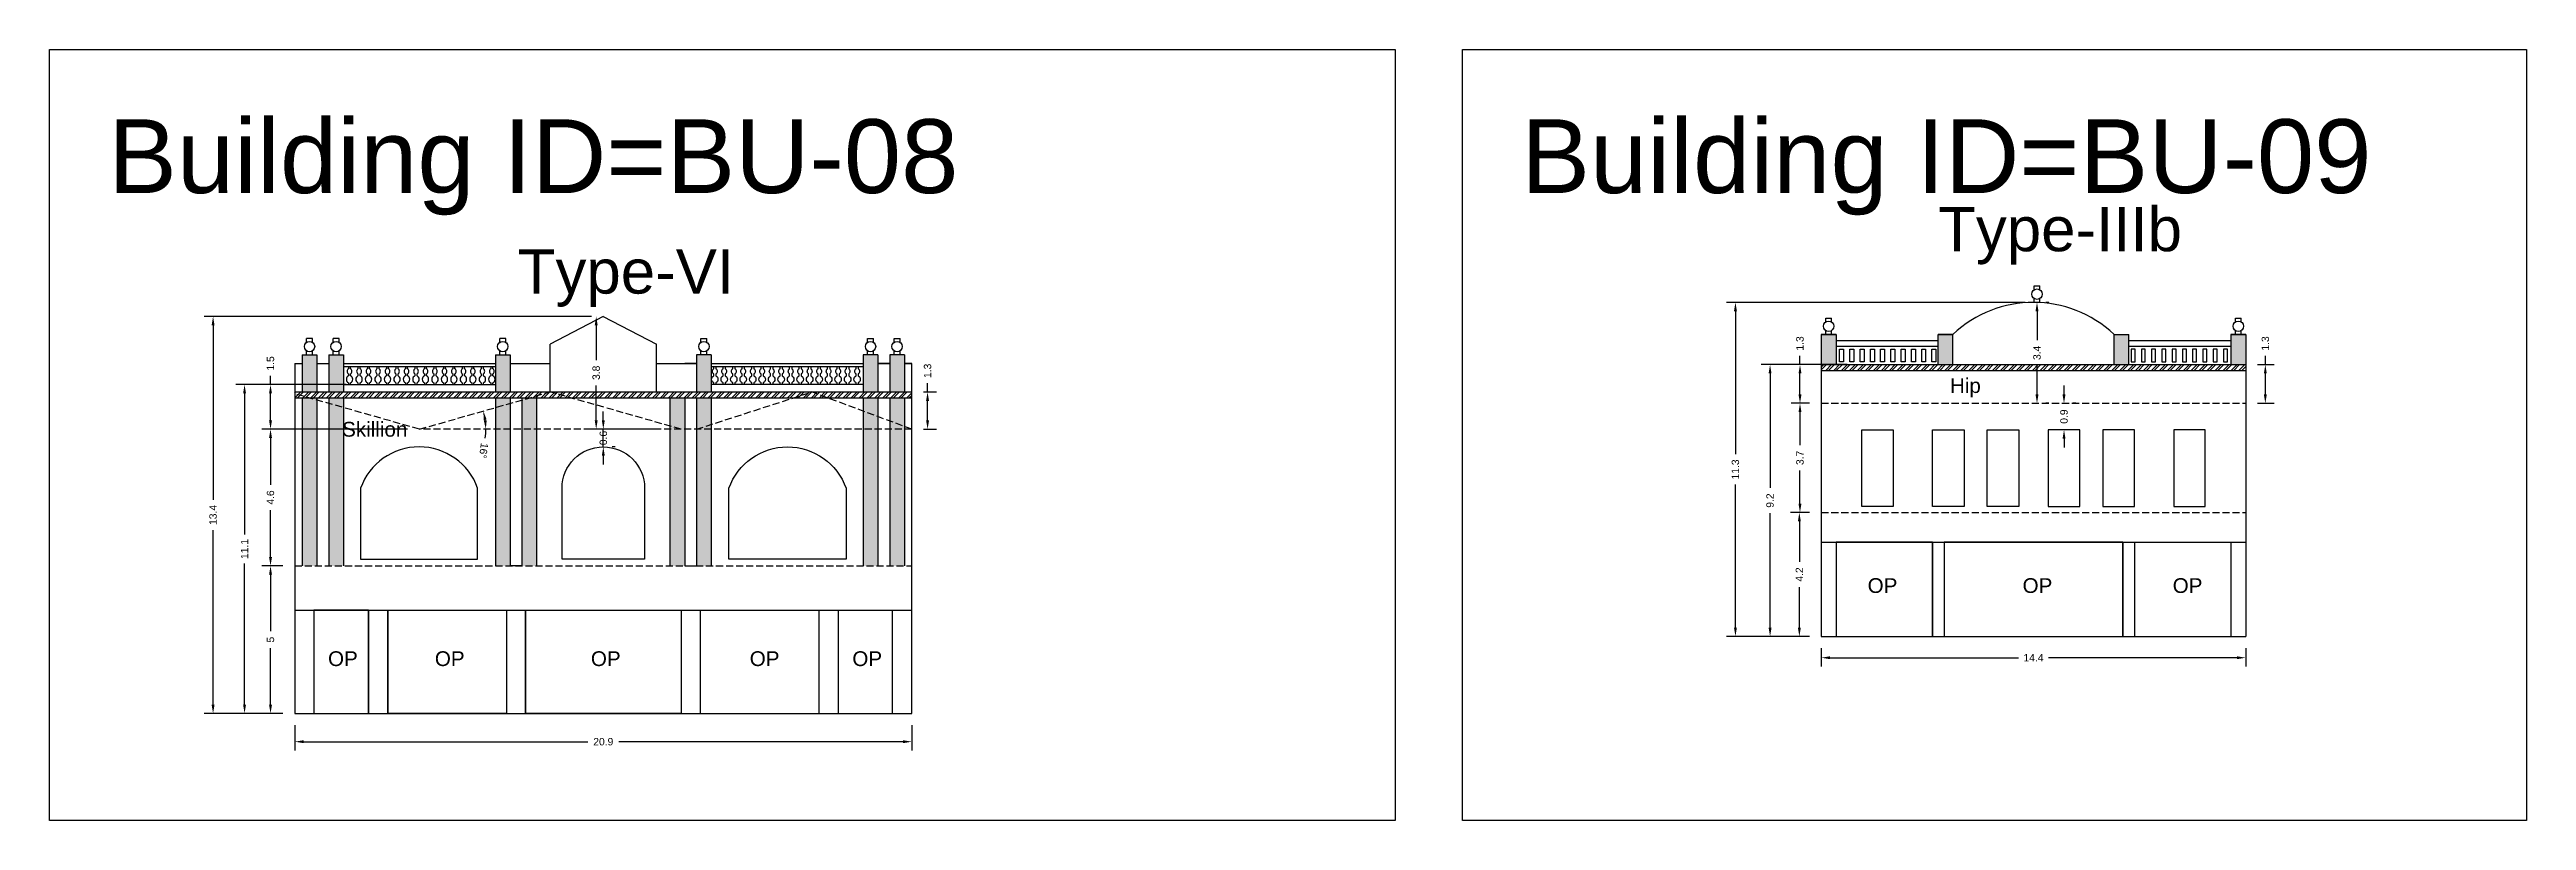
# Model space of a CAD drawing. Header units: metres. Extents: x 3416649 to 3417093, y -6712874 to -6712690.
# Drawn here: x 3416919.4 to 3417003.4, y -6712716.2 to -6712690.1 of the extents above; entities that cross this region are included whole.
import ezdxf

# ---------------------------------------------------------------- set-up
doc = ezdxf.new("R2010")
doc.units = ezdxf.units.M
doc.linetypes.add('ACAD_ISO02W100', pattern=[15, 12, -3])
doc.layers.add('Dotted', color=7, linetype='ACAD_ISO02W100', plot=False)
doc.styles.get("Standard").update_dxf_attribs({"font": 'arial.ttf'})
doc.dimstyles.new('ISO-25', dxfattribs={"dimtxt": 0.25, "dimasz": 0.3, "dimexe": 0.3, "dimexo": 0.4, "dimgap": 0.2, "dimtad": 0, "dimdec": 1, "dimdsep": 46, "dimtxsty": 'Standard', "dimcen": 2.5, "dimadec": 0, "dimazin": 0, "dimtfac": 1, "dimtdec": 1, "dimtmove": 0, "dimatfit": 3, "dimfxl": 1, "dimarcsym": 0})

msp = doc.modelspace()

# ---------------------------------------------------------------- texts
at = {"attachment_point": 1}
for s, width, heights, insert, char_height in [('Building ID=BU-08', 67.86454, [0.517], (3416921.398, -6712692.443), 2.5), ('Building ID=BU-09', 67.86454, [0.517], (3416969.307, -6712692.443), 2.5), ('Type-IIIb', 9.99112, [0.517], (3416983.44, -6712695.413), 1.5), ('Type-VI', 9.99112, [0.517], (3416935.284, -6712696.848), 1.5), ('Hip', 1.17554, [0], (3416983.84, -6712701.216), 0.5), ('Skillion', 1.17554, [0], (3416929.328, -6712702.695), 0.5), ('OP', 1.17554, [0], (3416981.05, -6712707.99), 0.5), ('OP', 1.17554, [0], (3416986.303, -6712707.99), 0.5), ('OP', 1.17554, [0], (3416991.392, -6712707.99), 0.5), ('OP', 1.17554, [0], (3416928.851, -6712710.466), 0.5), ('OP', 1.17554, [0], (3416932.473, -6712710.466), 0.5), ('OP', 1.17554, [0], (3416937.763, -6712710.466), 0.5), ('OP', 1.17554, [0], (3416943.148, -6712710.466), 0.5), ('OP', 1.17554, [0], (3416946.627, -6712710.466), 0.5)]:
    msp.add_mtext_dynamic_manual_height_columns(s, width=width, gutter_width=12.5, heights=heights, dxfattribs=dict(at, insert=insert, char_height=char_height))

# ---------------------------------------------------------------- blocks, each defined once
blk = doc.blocks.new('*D62')
at = {"color": 0, "lineweight": -2, "transparency": 16777216}
for p, q in [((3416927.324, -6712707.572), (3416926.601, -6712707.572)), ((3416926.901, -6712707.872), (3416926.901, -6712709.789)), ((3416926.901, -6712712.272), (3416926.901, -6712710.355)), ((3416927.324, -6712712.572), (3416926.601, -6712712.572))]:
    blk.add_line(p, q, dxfattribs=at)
at = {"color": 0, "transparency": 16777216}
for points in [[(3416926.851, -6712707.872), (3416926.951, -6712707.872), (3416926.901, -6712707.572)], [(3416926.851, -6712712.272), (3416926.951, -6712712.272), (3416926.901, -6712712.572)]]:
    blk.add_solid(points, dxfattribs=at)
at = {"layer": 'Defpoints', "color": 0, "transparency": 16777216}
for p in [(3416926.901, -6712707.572), (3416927.724, -6712707.572), (3416927.724, -6712712.572)]:
    blk.add_point(p, dxfattribs=at)
at = {"color": 0, "transparency": 16777216, "insert": (3416926.901, -6712710.072), "char_height": 0.25, "attachment_point": 5, "rotation": 90}
blk.add_mtext('5', dxfattribs=at)
blk = doc.blocks.new('*D63')
at = {"color": 0, "lineweight": -2, "transparency": 16777216}
for p, q in [((3416931.549, -6712702.942), (3416926.601, -6712702.942)), ((3416926.901, -6712703.242), (3416926.901, -6712704.824)), ((3416926.901, -6712707.272), (3416926.901, -6712705.689)), ((3416927.324, -6712707.572), (3416926.601, -6712707.572))]:
    blk.add_line(p, q, dxfattribs=at)
at = {"color": 0, "transparency": 16777216}
for points in [[(3416926.851, -6712703.242), (3416926.951, -6712703.242), (3416926.901, -6712702.942)], [(3416926.851, -6712707.272), (3416926.951, -6712707.272), (3416926.901, -6712707.572)]]:
    blk.add_solid(points, dxfattribs=at)
at = {"layer": 'Defpoints', "color": 0, "transparency": 16777216}
for p in [(3416926.901, -6712702.942), (3416931.949, -6712702.942), (3416927.724, -6712707.572)]:
    blk.add_point(p, dxfattribs=at)
at = {"color": 0, "transparency": 16777216, "insert": (3416926.901, -6712705.257), "char_height": 0.25, "attachment_point": 5, "rotation": 90}
blk.add_mtext('4.6', dxfattribs=at)
blk = doc.blocks.new('*D64')
at = {"color": 0, "lineweight": -2, "transparency": 16777216}
for p, q in [((3416929.466, -6712701.432), (3416926.601, -6712701.432)), ((3416926.901, -6712701.432), (3416926.901, -6712701.132)), ((3416926.901, -6712702.642), (3416926.901, -6712701.732)), ((3416927.324, -6712702.942), (3416926.601, -6712702.942))]:
    blk.add_line(p, q, dxfattribs=at)
at = {"color": 0, "transparency": 16777216}
for points in [[(3416926.851, -6712701.732), (3416926.951, -6712701.732), (3416926.901, -6712701.432)], [(3416926.851, -6712702.642), (3416926.951, -6712702.642), (3416926.901, -6712702.942)]]:
    blk.add_solid(points, dxfattribs=at)
at = {"layer": 'Defpoints', "color": 0, "transparency": 16777216}
for p in [(3416926.901, -6712701.432), (3416929.866, -6712701.432), (3416927.724, -6712702.942)]:
    blk.add_point(p, dxfattribs=at)
at = {"color": 0, "transparency": 16777216, "insert": (3416926.901, -6712700.715), "char_height": 0.25, "attachment_point": 5, "rotation": 90}
blk.add_mtext('1.5', dxfattribs=at)
blk = doc.blocks.new('*D65')
at = {"color": 0, "lineweight": -2, "transparency": 16777216}
for p, q in [((3416937.784, -6712699.122), (3416937.643, -6712699.122)), ((3416937.943, -6712699.422), (3416937.943, -6712700.604)), ((3416937.943, -6712702.642), (3416937.943, -6712701.46)), ((3416939.897, -6712702.942), (3416937.643, -6712702.942))]:
    blk.add_line(p, q, dxfattribs=at)
at = {"color": 0, "transparency": 16777216}
for points in [[(3416937.893, -6712699.422), (3416937.993, -6712699.422), (3416937.943, -6712699.122)], [(3416937.893, -6712702.642), (3416937.993, -6712702.642), (3416937.943, -6712702.942)]]:
    blk.add_solid(points, dxfattribs=at)
at = {"layer": 'Defpoints', "color": 0, "transparency": 16777216}
for p in [(3416938.184, -6712699.122), (3416937.943, -6712702.942), (3416940.297, -6712702.942)]:
    blk.add_point(p, dxfattribs=at)
at = {"color": 0, "transparency": 16777216, "insert": (3416937.943, -6712701.032), "char_height": 0.25, "attachment_point": 5, "rotation": 90}
blk.add_mtext('3.8', dxfattribs=at)
blk = doc.blocks.new('*D66')
at = {"color": 0, "lineweight": -2, "transparency": 16777216}
for p, q in [((3416929.348, -6712701.432), (3416925.721, -6712701.432)), ((3416926.021, -6712701.732), (3416926.021, -6712706.513)), ((3416926.021, -6712712.272), (3416926.021, -6712707.491)), ((3416927.324, -6712712.572), (3416925.721, -6712712.572))]:
    blk.add_line(p, q, dxfattribs=at)
at = {"color": 0, "transparency": 16777216}
for points in [[(3416925.971, -6712701.732), (3416926.071, -6712701.732), (3416926.021, -6712701.432)], [(3416925.971, -6712712.272), (3416926.071, -6712712.272), (3416926.021, -6712712.572)]]:
    blk.add_solid(points, dxfattribs=at)
at = {"layer": 'Defpoints', "color": 0, "transparency": 16777216}
for p in [(3416926.021, -6712701.432), (3416929.748, -6712701.432), (3416927.724, -6712712.572)]:
    blk.add_point(p, dxfattribs=at)
at = {"color": 0, "transparency": 16777216, "insert": (3416926.021, -6712707.002), "char_height": 0.25, "attachment_point": 5, "rotation": 90}
blk.add_mtext('11.1', dxfattribs=at)
blk = doc.blocks.new('*D67')
at = {"color": 0, "lineweight": -2, "transparency": 16777216}
for p, q in [((3416937.784, -6712699.122), (3416924.654, -6712699.122)), ((3416924.954, -6712699.422), (3416924.954, -6712705.335)), ((3416924.954, -6712712.272), (3416924.954, -6712706.359)), ((3416927.324, -6712712.572), (3416924.654, -6712712.572))]:
    blk.add_line(p, q, dxfattribs=at)
at = {"color": 0, "transparency": 16777216}
for points in [[(3416924.904, -6712699.422), (3416925.004, -6712699.422), (3416924.954, -6712699.122)], [(3416924.904, -6712712.272), (3416925.004, -6712712.272), (3416924.954, -6712712.572)]]:
    blk.add_solid(points, dxfattribs=at)
at = {"layer": 'Defpoints', "color": 0, "transparency": 16777216}
for p in [(3416924.954, -6712699.122), (3416938.184, -6712699.122), (3416927.724, -6712712.572)]:
    blk.add_point(p, dxfattribs=at)
at = {"color": 0, "transparency": 16777216, "insert": (3416924.954, -6712705.847), "char_height": 0.25, "attachment_point": 5, "rotation": 90}
blk.add_mtext('13.4', dxfattribs=at)
blk = doc.blocks.new('*D68')
at = {"color": 0, "lineweight": -2, "transparency": 16777216}
for p, q in [((3416927.724, -6712712.972), (3416927.724, -6712713.829)), ((3416928.024, -6712713.529), (3416937.657, -6712713.529)), ((3416948.344, -6712713.529), (3416938.711, -6712713.529)), ((3416948.644, -6712712.972), (3416948.644, -6712713.829))]:
    blk.add_line(p, q, dxfattribs=at)
at = {"color": 0, "transparency": 16777216}
for points in [[(3416928.024, -6712713.479), (3416928.024, -6712713.579), (3416927.724, -6712713.529)], [(3416948.344, -6712713.479), (3416948.344, -6712713.579), (3416948.644, -6712713.529)]]:
    blk.add_solid(points, dxfattribs=at)
at = {"layer": 'Defpoints', "color": 0, "transparency": 16777216}
for p in [(3416927.724, -6712712.572), (3416948.644, -6712712.572), (3416948.644, -6712713.529)]:
    blk.add_point(p, dxfattribs=at)
at = {"color": 0, "transparency": 16777216, "insert": (3416938.184, -6712713.529), "char_height": 0.25, "attachment_point": 5}
blk.add_mtext('20.9', dxfattribs=at)
blk = doc.blocks.new('*D69')
at = {"color": 0, "lineweight": -2, "transparency": 16777216}
for start, end in [(7.63824, 8.22181), (352.36176, 0)]:
    blk.add_arc((3416931.949, -6712702.942), 2.252, start, end, dxfattribs=at)
at = {"color": 0, "transparency": 16777216}
for points in [[(3416934.129, -6712702.63), (3416934.227, -6712702.609), (3416934.116, -6712702.326)], [(3416934.231, -6712702.639), (3416934.132, -6712702.646), (3416934.201, -6712702.942)]]:
    blk.add_solid(points, dxfattribs=at)
at = {"layer": 'Defpoints', "color": 0, "transparency": 16777216}
for p in [(3416936.384, -6712701.682), (3416934.163, -6712702.529), (3416931.949, -6712702.942), (3416931.949, -6712702.942), (3416948.644, -6712702.942)]:
    blk.add_point(p, dxfattribs=at)
at = {"color": 0, "transparency": 16777216, "insert": (3416934.124, -6712703.671), "char_height": 0.25, "attachment_point": 5, "rotation": 262.36176}
blk.add_mtext('16°', dxfattribs=at)
blk = doc.blocks.new('*D70')
at = {"color": 0, "lineweight": -2, "transparency": 16777216}
for p, q in [((3416938.184, -6712702.642), (3416938.184, -6712702.342)), ((3416938.184, -6712703.542), (3416938.184, -6712702.942)), ((3416938.584, -6712702.942), (3416938.484, -6712702.942)), ((3416938.184, -6712703.842), (3416938.184, -6712704.142)), ((3416938.584, -6712703.542), (3416938.484, -6712703.542))]:
    blk.add_line(p, q, dxfattribs=at)
at = {"color": 0, "transparency": 16777216}
for points in [[(3416938.134, -6712702.642), (3416938.234, -6712702.642), (3416938.184, -6712702.942)], [(3416938.134, -6712703.842), (3416938.234, -6712703.842), (3416938.184, -6712703.542)]]:
    blk.add_solid(points, dxfattribs=at)
at = {"layer": 'Defpoints', "color": 0, "transparency": 16777216}
for p in [(3416938.184, -6712702.942), (3416938.184, -6712702.942), (3416938.184, -6712703.542)]:
    blk.add_point(p, dxfattribs=at)
at = {"color": 0, "transparency": 16777216, "insert": (3416938.184, -6712703.242), "char_height": 0.25, "attachment_point": 5, "rotation": 90}
blk.add_mtext('0.6', dxfattribs=at)
blk = doc.blocks.new('*D71')
at = {"color": 0, "lineweight": -2, "transparency": 16777216}
for p, q in [((3416949.044, -6712701.682), (3416949.478, -6712701.682)), ((3416949.178, -6712701.682), (3416949.178, -6712701.382)), ((3416949.178, -6712702.642), (3416949.178, -6712701.982)), ((3416949.044, -6712702.942), (3416949.478, -6712702.942))]:
    blk.add_line(p, q, dxfattribs=at)
at = {"color": 0, "transparency": 16777216}
for points in [[(3416949.128, -6712701.982), (3416949.228, -6712701.982), (3416949.178, -6712701.682)], [(3416949.128, -6712702.642), (3416949.228, -6712702.642), (3416949.178, -6712702.942)]]:
    blk.add_solid(points, dxfattribs=at)
at = {"layer": 'Defpoints', "color": 0, "transparency": 16777216}
for p in [(3416948.644, -6712701.682), (3416949.178, -6712701.682), (3416948.644, -6712702.942)]:
    blk.add_point(p, dxfattribs=at)
at = {"color": 0, "transparency": 16777216, "insert": (3416949.178, -6712700.966), "char_height": 0.25, "attachment_point": 5, "rotation": 90}
blk.add_mtext('1.3', dxfattribs=at)
blk = doc.blocks.new('*D72')
at = {"color": 0, "lineweight": -2, "transparency": 16777216}
for p, q in [((3416979.078, -6712705.765), (3416978.435, -6712705.765)), ((3416978.735, -6712706.065), (3416978.735, -6712707.433)), ((3416978.735, -6712709.665), (3416978.735, -6712708.296)), ((3416979.078, -6712709.965), (3416978.435, -6712709.965))]:
    blk.add_line(p, q, dxfattribs=at)
at = {"color": 0, "transparency": 16777216}
for points in [[(3416978.685, -6712706.065), (3416978.785, -6712706.065), (3416978.735, -6712705.765)], [(3416978.685, -6712709.665), (3416978.785, -6712709.665), (3416978.735, -6712709.965)]]:
    blk.add_solid(points, dxfattribs=at)
at = {"layer": 'Defpoints', "color": 0, "transparency": 16777216}
for p in [(3416978.735, -6712705.765), (3416979.478, -6712705.765), (3416979.478, -6712709.965)]:
    blk.add_point(p, dxfattribs=at)
at = {"color": 0, "transparency": 16777216, "insert": (3416978.735, -6712707.865), "char_height": 0.25, "attachment_point": 5, "rotation": 90}
blk.add_mtext('4.2', dxfattribs=at)
blk = doc.blocks.new('*D73')
at = {"color": 0, "lineweight": -2, "transparency": 16777216}
for p, q in [((3416979.078, -6712702.065), (3416978.456, -6712702.065)), ((3416978.756, -6712702.365), (3416978.756, -6712703.487)), ((3416978.756, -6712705.465), (3416978.756, -6712704.342)), ((3416979.078, -6712705.765), (3416978.456, -6712705.765))]:
    blk.add_line(p, q, dxfattribs=at)
at = {"color": 0, "transparency": 16777216}
for points in [[(3416978.706, -6712702.365), (3416978.806, -6712702.365), (3416978.756, -6712702.065)], [(3416978.706, -6712705.465), (3416978.806, -6712705.465), (3416978.756, -6712705.765)]]:
    blk.add_solid(points, dxfattribs=at)
at = {"layer": 'Defpoints', "color": 0, "transparency": 16777216}
for p in [(3416978.756, -6712702.065), (3416979.478, -6712702.065), (3416979.478, -6712705.765)]:
    blk.add_point(p, dxfattribs=at)
at = {"color": 0, "transparency": 16777216, "insert": (3416978.756, -6712703.915), "char_height": 0.25, "attachment_point": 5, "rotation": 90}
blk.add_mtext('3.7', dxfattribs=at)
blk = doc.blocks.new('*D74')
at = {"color": 0, "lineweight": -2, "transparency": 16777216}
for p, q in [((3416980.186, -6712700.755), (3416978.456, -6712700.755)), ((3416978.756, -6712700.755), (3416978.756, -6712700.455)), ((3416978.756, -6712701.765), (3416978.756, -6712701.055)), ((3416979.078, -6712702.065), (3416978.456, -6712702.065))]:
    blk.add_line(p, q, dxfattribs=at)
at = {"color": 0, "transparency": 16777216}
for points in [[(3416978.706, -6712701.055), (3416978.806, -6712701.055), (3416978.756, -6712700.755)], [(3416978.706, -6712701.765), (3416978.806, -6712701.765), (3416978.756, -6712702.065)]]:
    blk.add_solid(points, dxfattribs=at)
at = {"layer": 'Defpoints', "color": 0, "transparency": 16777216}
for p in [(3416978.756, -6712700.755), (3416980.586, -6712700.755), (3416979.478, -6712702.065)]:
    blk.add_point(p, dxfattribs=at)
at = {"color": 0, "transparency": 16777216, "insert": (3416978.756, -6712700.039), "char_height": 0.25, "attachment_point": 5, "rotation": 90}
blk.add_mtext('1.3', dxfattribs=at)
blk = doc.blocks.new('*D75')
at = {"color": 0, "lineweight": -2, "transparency": 16777216}
for p, q in [((3416986.792, -6712698.947), (3416986.792, -6712699.929)), ((3416987.192, -6712698.647), (3416987.092, -6712698.647)), ((3416986.792, -6712701.765), (3416986.792, -6712700.783)), ((3416987.192, -6712702.065), (3416987.092, -6712702.065))]:
    blk.add_line(p, q, dxfattribs=at)
at = {"color": 0, "transparency": 16777216}
for points in [[(3416986.742, -6712698.947), (3416986.842, -6712698.947), (3416986.792, -6712698.647)], [(3416986.742, -6712701.765), (3416986.842, -6712701.765), (3416986.792, -6712702.065)]]:
    blk.add_solid(points, dxfattribs=at)
at = {"layer": 'Defpoints', "color": 0, "transparency": 16777216}
for p in [(3416986.792, -6712698.647), (3416986.792, -6712702.065), (3416986.792, -6712702.065)]:
    blk.add_point(p, dxfattribs=at)
at = {"color": 0, "transparency": 16777216, "insert": (3416986.792, -6712700.356), "char_height": 0.25, "attachment_point": 5, "rotation": 90}
blk.add_mtext('3.4', dxfattribs=at)
blk = doc.blocks.new('*D76')
at = {"color": 0, "lineweight": -2, "transparency": 16777216}
for p, q in [((3416980.361, -6712700.755), (3416977.442, -6712700.755)), ((3416977.742, -6712701.055), (3416977.742, -6712704.934)), ((3416977.742, -6712709.665), (3416977.742, -6712705.786)), ((3416979.078, -6712709.965), (3416977.442, -6712709.965))]:
    blk.add_line(p, q, dxfattribs=at)
at = {"color": 0, "transparency": 16777216}
for points in [[(3416977.692, -6712701.055), (3416977.792, -6712701.055), (3416977.742, -6712700.755)], [(3416977.692, -6712709.665), (3416977.792, -6712709.665), (3416977.742, -6712709.965)]]:
    blk.add_solid(points, dxfattribs=at)
at = {"layer": 'Defpoints', "color": 0, "transparency": 16777216}
for p in [(3416977.742, -6712700.755), (3416980.761, -6712700.755), (3416979.478, -6712709.965)]:
    blk.add_point(p, dxfattribs=at)
at = {"color": 0, "transparency": 16777216, "insert": (3416977.742, -6712705.36), "char_height": 0.25, "attachment_point": 5, "rotation": 90}
blk.add_mtext('9.2', dxfattribs=at)
blk = doc.blocks.new('*D77')
at = {"color": 0, "lineweight": -2, "transparency": 16777216}
for p, q in [((3416986.392, -6712698.647), (3416976.268, -6712698.647)), ((3416976.568, -6712698.947), (3416976.568, -6712703.793)), ((3416976.568, -6712709.665), (3416976.568, -6712704.819)), ((3416979.078, -6712709.965), (3416976.268, -6712709.965))]:
    blk.add_line(p, q, dxfattribs=at)
at = {"color": 0, "transparency": 16777216}
for points in [[(3416976.518, -6712698.947), (3416976.618, -6712698.947), (3416976.568, -6712698.647)], [(3416976.518, -6712709.665), (3416976.618, -6712709.665), (3416976.568, -6712709.965)]]:
    blk.add_solid(points, dxfattribs=at)
at = {"layer": 'Defpoints', "color": 0, "transparency": 16777216}
for p in [(3416976.568, -6712698.647), (3416986.792, -6712698.647), (3416979.478, -6712709.965)]:
    blk.add_point(p, dxfattribs=at)
at = {"color": 0, "transparency": 16777216, "insert": (3416976.568, -6712704.306), "char_height": 0.25, "attachment_point": 5, "rotation": 90}
blk.add_mtext('11.3', dxfattribs=at)
blk = doc.blocks.new('*D78')
at = {"color": 0, "lineweight": -2, "transparency": 16777216}
for p, q in [((3416979.478, -6712710.365), (3416979.478, -6712710.984)), ((3416979.778, -6712710.684), (3416986.16, -6712710.684)), ((3416993.568, -6712710.684), (3416987.185, -6712710.684)), ((3416993.868, -6712710.365), (3416993.868, -6712710.984))]:
    blk.add_line(p, q, dxfattribs=at)
at = {"color": 0, "transparency": 16777216}
for points in [[(3416979.778, -6712710.634), (3416979.778, -6712710.734), (3416979.478, -6712710.684)], [(3416993.568, -6712710.634), (3416993.568, -6712710.734), (3416993.868, -6712710.684)]]:
    blk.add_solid(points, dxfattribs=at)
at = {"layer": 'Defpoints', "color": 0, "transparency": 16777216}
for p in [(3416979.478, -6712709.965), (3416993.868, -6712709.965), (3416993.868, -6712710.684)]:
    blk.add_point(p, dxfattribs=at)
at = {"color": 0, "transparency": 16777216, "insert": (3416986.673, -6712710.684), "char_height": 0.25, "attachment_point": 5}
blk.add_mtext('14.4', dxfattribs=at)
blk = doc.blocks.new('*D79')
at = {"color": 0, "lineweight": -2, "transparency": 16777216}
for p, q in [((3416987.708, -6712701.765), (3416987.708, -6712701.465)), ((3416987.708, -6712702.065), (3416987.708, -6712702.087)), ((3416988.108, -6712702.065), (3416988.008, -6712702.065)), ((3416987.708, -6712702.965), (3416987.708, -6712702.943)), ((3416987.708, -6712703.265), (3416987.708, -6712703.565)), ((3416988.108, -6712702.965), (3416988.008, -6712702.965))]:
    blk.add_line(p, q, dxfattribs=at)
at = {"color": 0, "transparency": 16777216}
for points in [[(3416987.658, -6712701.765), (3416987.758, -6712701.765), (3416987.708, -6712702.065)], [(3416987.658, -6712703.265), (3416987.758, -6712703.265), (3416987.708, -6712702.965)]]:
    blk.add_solid(points, dxfattribs=at)
at = {"layer": 'Defpoints', "color": 0, "transparency": 16777216}
for p in [(3416987.708, -6712702.065), (3416987.708, -6712702.065), (3416987.708, -6712702.965)]:
    blk.add_point(p, dxfattribs=at)
at = {"color": 0, "transparency": 16777216, "insert": (3416987.708, -6712702.515), "char_height": 0.25, "attachment_point": 5, "rotation": 90}
blk.add_mtext('0.9', dxfattribs=at)
blk = doc.blocks.new('*D80')
at = {"color": 0, "lineweight": -2, "transparency": 16777216}
for p, q in [((3416994.268, -6712700.755), (3416994.834, -6712700.755)), ((3416994.534, -6712700.755), (3416994.534, -6712700.455)), ((3416994.534, -6712701.765), (3416994.534, -6712701.055)), ((3416994.268, -6712702.065), (3416994.834, -6712702.065))]:
    blk.add_line(p, q, dxfattribs=at)
at = {"color": 0, "transparency": 16777216}
for points in [[(3416994.484, -6712701.055), (3416994.584, -6712701.055), (3416994.534, -6712700.755)], [(3416994.484, -6712701.765), (3416994.584, -6712701.765), (3416994.534, -6712702.065)]]:
    blk.add_solid(points, dxfattribs=at)
at = {"layer": 'Defpoints', "color": 0, "transparency": 16777216}
for p in [(3416993.868, -6712700.755), (3416994.534, -6712700.755), (3416993.868, -6712702.065)]:
    blk.add_point(p, dxfattribs=at)
at = {"color": 0, "transparency": 16777216, "insert": (3416994.534, -6712700.039), "char_height": 0.25, "attachment_point": 5, "rotation": 90}
blk.add_mtext('1.3', dxfattribs=at)

# ---------------------------------------------------------------- dimensions: what is measured, and where the dimension line sits
for base, p1, p2, picture, middle in [((3416924.953884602, -6712699.121945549), (3416927.724398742, -6712712.571945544), (3416938.184398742, -6712699.121945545), '*D67', (3416924.953884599, -6712705.846945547)), ((3416937.943, -6712702.942), (3416938.184, -6712699.122), (3416940.297, -6712702.942), '*D65', (3416937.943, -6712701.032)), ((3416976.568, -6712698.647), (3416979.478, -6712709.965), (3416986.792, -6712698.647), '*D77', (3416976.568, -6712704.306)), ((3416986.792, -6712702.065), (3416986.792, -6712698.647), (3416986.792, -6712702.065), '*D75', (3416986.792, -6712700.356)), ((3416978.756, -6712700.755), (3416979.478, -6712702.065), (3416980.586, -6712700.755), '*D74', (3416978.756, -6712700.039)), ((3416994.534, -6712700.755), (3416993.868, -6712702.065), (3416993.868, -6712700.755), '*D80', (3416994.534, -6712700.039)), ((3416926.901, -6712701.432), (3416927.724, -6712702.942), (3416929.866, -6712701.432), '*D64', (3416926.901, -6712700.715)), ((3416949.178, -6712701.682), (3416948.644, -6712702.942), (3416948.644, -6712701.682), '*D71', (3416949.178, -6712700.966)), ((3416977.742, -6712700.755), (3416979.478, -6712709.965), (3416980.761, -6712700.755), '*D76', (3416977.742, -6712705.36)), ((3416926.021, -6712701.432), (3416927.724, -6712712.572), (3416929.748, -6712701.432), '*D66', (3416926.021, -6712707.002)), ((3416987.708, -6712702.065), (3416987.708, -6712702.965), (3416987.708, -6712702.065), '*D79', (3416987.708, -6712702.515)), ((3416978.756, -6712702.065), (3416979.478, -6712705.765), (3416979.478, -6712702.065), '*D73', (3416978.756, -6712703.915)), ((3416926.901, -6712702.942), (3416927.724, -6712707.572), (3416931.949, -6712702.942), '*D63', (3416926.901, -6712705.257)), ((3416978.735, -6712705.765), (3416979.478, -6712709.965), (3416979.478, -6712705.765), '*D72', (3416978.735, -6712707.865)), ((3416926.901, -6712707.572), (3416927.724, -6712712.572), (3416927.724, -6712707.572), '*D62', (3416926.901, -6712710.072))]:
    dim = msp.add_linear_dim(base=base, p1=p1, p2=p2, angle=90, dimstyle='ISO-25')
    dim.commit()
    dim.dimension.update_dxf_attribs({"geometry": picture, "text_midpoint": middle})
dim = msp.add_angular_dim_2l(base=(3416934.163, -6712702.529), line1=((3416948.644, -6712702.942), (3416931.949, -6712702.942)), line2=((3416931.949, -6712702.942), (3416936.384, -6712701.682)), dimstyle='ISO-25')
dim.commit()
dim.dimension.update_dxf_attribs({"geometry": '*D69', "text_midpoint": (3416934.124, -6712703.671)})
dim = msp.add_linear_dim(base=(3416938.184, -6712702.942), p1=(3416938.184, -6712703.542), p2=(3416938.184, -6712702.942), angle=90, dimstyle='ISO-25')
dim.commit()
dim.dimension.update_dxf_attribs({"geometry": '*D70', "text_midpoint": (3416938.184, -6712703.242), "dimtype": 160})
for base, p1, p2, picture, middle in [((3416993.868, -6712710.684), (3416979.478, -6712709.965), (3416993.868, -6712709.965), '*D78', (3416986.673, -6712710.684)), ((3416948.644, -6712713.529), (3416927.724, -6712712.572), (3416948.644, -6712712.572), '*D68', (3416938.184, -6712713.529))]:
    dim = msp.add_linear_dim(base=base, p1=p1, p2=p2, dimstyle='ISO-25')
    dim.commit()
    dim.dimension.update_dxf_attribs({"geometry": picture, "text_midpoint": middle})

# ---------------------------------------------------------------- hatches: boundary and pattern name
h = msp.add_hatch(color=256)
h.dxf.hatch_style = 1
h.paths.add_polyline_path([(3416979.978, -6712699.735), (3416979.478, -6712699.735), (3416979.478, -6712700.755), (3416979.978, -6712700.755)])
h.paths.add_polyline_path([(3416983.443, -6712700.755), (3416983.943, -6712700.755), (3416983.943, -6712699.735), (3416983.443, -6712699.735)])
h = msp.add_hatch(color=256)
h.dxf.hatch_style = 1
h.paths.add_polyline_path([(3416993.368, -6712699.735), (3416993.868, -6712699.735), (3416993.868, -6712700.755), (3416993.368, -6712700.755)])
h.paths.add_polyline_path([(3416989.403, -6712699.735), (3416989.903, -6712699.735), (3416989.903, -6712700.755), (3416989.403, -6712700.755)])
h = msp.add_hatch(color=256)
h.dxf.hatch_style = 1
h.paths.add_polyline_path([(3416927.974, -6712700.422), (3416928.474, -6712700.422), (3416928.474, -6712701.682), (3416927.974, -6712701.682)])
h.paths.add_polyline_path([(3416927.974, -6712701.882), (3416928.474, -6712701.882), (3416928.474, -6712702.942), (3416927.974, -6712702.942)])
h.paths.add_polyline_path([(3416927.974, -6712702.942), (3416928.474, -6712702.942), (3416928.474, -6712707.572), (3416927.974, -6712707.572)])
h.paths.add_polyline_path([(3416928.874, -6712702.942), (3416929.374, -6712702.942), (3416929.374, -6712707.572), (3416928.874, -6712707.572)])
h.paths.add_polyline_path([(3416928.874, -6712701.882), (3416929.374, -6712701.882), (3416929.374, -6712702.942), (3416928.874, -6712702.942)])
h.paths.add_polyline_path([(3416928.874, -6712700.422), (3416929.374, -6712700.422), (3416929.374, -6712701.682), (3416928.874, -6712701.682)])
h.paths.add_polyline_path([(3416934.524, -6712700.422), (3416935.024, -6712700.422), (3416935.024, -6712701.682), (3416934.524, -6712701.682)])
h.paths.add_polyline_path([(3416934.524, -6712701.882), (3416935.024, -6712701.882), (3416935.024, -6712702.942), (3416934.524, -6712702.942)])
h.paths.add_polyline_path([(3416934.524, -6712702.942), (3416935.024, -6712702.942), (3416935.024, -6712707.572), (3416934.524, -6712707.572)])
h.paths.add_polyline_path([(3416935.424, -6712702.942), (3416935.924, -6712702.942), (3416935.924, -6712707.572), (3416935.424, -6712707.572)])
h.paths.add_polyline_path([(3416935.424, -6712701.882), (3416935.924, -6712701.882), (3416935.924, -6712702.942), (3416935.424, -6712702.942)])
h = msp.add_hatch(color=256)
h.dxf.hatch_style = 1
h.paths.add_polyline_path([(3416948.394, -6712700.422), (3416947.894, -6712700.422), (3416947.894, -6712701.682), (3416948.394, -6712701.682)])
h.paths.add_polyline_path([(3416948.394, -6712701.882), (3416947.894, -6712701.882), (3416947.894, -6712702.942), (3416948.394, -6712702.942)])
h.paths.add_polyline_path([(3416948.394, -6712702.942), (3416947.894, -6712702.942), (3416947.894, -6712707.572), (3416948.394, -6712707.572)])
h.paths.add_polyline_path([(3416947.494, -6712702.942), (3416946.994, -6712702.942), (3416946.994, -6712707.572), (3416947.494, -6712707.572)])
h.paths.add_polyline_path([(3416947.494, -6712701.882), (3416946.994, -6712701.882), (3416946.994, -6712702.942), (3416947.494, -6712702.942)])
h.paths.add_polyline_path([(3416947.494, -6712700.422), (3416946.994, -6712700.422), (3416946.994, -6712701.682), (3416947.494, -6712701.682)])
h.paths.add_polyline_path([(3416941.844, -6712700.422), (3416941.344, -6712700.422), (3416941.344, -6712701.682), (3416941.844, -6712701.682)])
h.paths.add_polyline_path([(3416941.844, -6712701.882), (3416941.344, -6712701.882), (3416941.344, -6712702.942), (3416941.844, -6712702.942)])
h.paths.add_polyline_path([(3416941.844, -6712702.942), (3416941.344, -6712702.942), (3416941.344, -6712707.572), (3416941.844, -6712707.572)])
h.paths.add_polyline_path([(3416940.944, -6712702.942), (3416940.444, -6712702.942), (3416940.444, -6712707.572), (3416940.944, -6712707.572)])
h.paths.add_polyline_path([(3416940.944, -6712701.882), (3416940.444, -6712701.882), (3416940.444, -6712702.942), (3416940.944, -6712702.942)])
h = msp.add_hatch()
h.set_pattern_fill('ANSI32', color=256, scale=0.02)
h.set_pattern_definition([(45, (-12.41324, 3.84538), (-0.134703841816, 0.134703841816), []), (45, (-12.32344, 3.84538), (-0.134703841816, 0.134703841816), [])])
h.paths.add_polyline_path([(3416979.478, -6712700.755), (3416979.478, -6712700.955), (3416993.868, -6712700.955), (3416993.868, -6712700.755)])
h = msp.add_hatch()
h.set_pattern_fill('ANSI32', color=256, scale=0.02)
h.set_pattern_definition([(45, (-14.8251, 0.95581), (-0.134703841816, 0.134703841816), []), (45, (-14.7353, 0.95581), (-0.134703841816, 0.134703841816), [])])
h.paths.add_polyline_path([(3416948.644, -6712701.882), (3416948.644, -6712701.682), (3416927.724, -6712701.682), (3416927.724, -6712701.882)])

# ---------------------------------------------------------------- linework, layer by layer
for points in [[(3416919.409, -6712690.082), (3416965.028, -6712690.082), (3416965.028, -6712716.196), (3416919.409, -6712716.196)], [(3416967.318, -6712690.082), (3417003.387, -6712690.082), (3417003.387, -6712716.196), (3416967.318, -6712716.196)], [(3416980.1, -6712700.23), (3416980.234, -6712700.23), (3416980.234, -6712700.66), (3416980.1, -6712700.66)], [(3416980.448, -6712700.23), (3416980.582, -6712700.23), (3416980.582, -6712700.66), (3416980.448, -6712700.66)], [(3416980.796, -6712700.23), (3416980.93, -6712700.23), (3416980.93, -6712700.66), (3416980.796, -6712700.66)], [(3416981.143, -6712700.23), (3416981.277, -6712700.23), (3416981.277, -6712700.66), (3416981.143, -6712700.66)], [(3416981.491, -6712700.23), (3416981.625, -6712700.23), (3416981.625, -6712700.66), (3416981.491, -6712700.66)], [(3416981.839, -6712700.23), (3416981.973, -6712700.23), (3416981.973, -6712700.66), (3416981.839, -6712700.66)], [(3416982.187, -6712700.23), (3416982.321, -6712700.23), (3416982.321, -6712700.66), (3416982.187, -6712700.66)], [(3416982.534, -6712700.23), (3416982.668, -6712700.23), (3416982.668, -6712700.66), (3416982.534, -6712700.66)], [(3416982.882, -6712700.23), (3416983.016, -6712700.23), (3416983.016, -6712700.66), (3416982.882, -6712700.66)], [(3416983.23, -6712700.23), (3416983.364, -6712700.23), (3416983.364, -6712700.66), (3416983.23, -6712700.66)], [(3416990.116, -6712700.23), (3416989.982, -6712700.23), (3416989.982, -6712700.66), (3416990.116, -6712700.66)], [(3416990.464, -6712700.23), (3416990.33, -6712700.23), (3416990.33, -6712700.66), (3416990.464, -6712700.66)], [(3416990.811, -6712700.23), (3416990.677, -6712700.23), (3416990.677, -6712700.66), (3416990.811, -6712700.66)], [(3416991.159, -6712700.23), (3416991.025, -6712700.23), (3416991.025, -6712700.66), (3416991.159, -6712700.66)], [(3416991.507, -6712700.23), (3416991.373, -6712700.23), (3416991.373, -6712700.66), (3416991.507, -6712700.66)], [(3416991.855, -6712700.23), (3416991.721, -6712700.23), (3416991.721, -6712700.66), (3416991.855, -6712700.66)], [(3416992.202, -6712700.23), (3416992.068, -6712700.23), (3416992.068, -6712700.66), (3416992.202, -6712700.66)], [(3416992.55, -6712700.23), (3416992.416, -6712700.23), (3416992.416, -6712700.66), (3416992.55, -6712700.66)], [(3416992.898, -6712700.23), (3416992.764, -6712700.23), (3416992.764, -6712700.66), (3416992.898, -6712700.66)], [(3416993.245, -6712700.23), (3416993.111, -6712700.23), (3416993.111, -6712700.66), (3416993.245, -6712700.66)], [(3416981.918, -6712702.965), (3416981.918, -6712705.565), (3416980.848, -6712705.565), (3416980.848, -6712702.965)], [(3416983.248, -6712705.565), (3416983.248, -6712702.965), (3416984.318, -6712702.965), (3416984.318, -6712705.565)], [(3416985.103, -6712705.565), (3416985.103, -6712702.965), (3416986.173, -6712702.965), (3416986.173, -6712705.565)], [(3416988.243, -6712705.565), (3416988.243, -6712702.965), (3416987.173, -6712702.965), (3416987.173, -6712705.565)], [(3416990.098, -6712705.565), (3416990.098, -6712702.965), (3416989.028, -6712702.965), (3416989.028, -6712705.565)], [(3416991.428, -6712702.965), (3416991.428, -6712705.565), (3416992.498, -6712705.565), (3416992.498, -6712702.965)], [(3416983.248, -6712706.765), (3416979.978, -6712706.765), (3416979.978, -6712709.965), (3416983.248, -6712709.965)], [(3416989.698, -6712706.765), (3416983.648, -6712706.765), (3416983.648, -6712709.965), (3416989.698, -6712709.965)], [(3416930.224, -6712709.072), (3416928.374, -6712709.072), (3416928.374, -6712712.572), (3416930.224, -6712712.572)], [(3416930.874, -6712709.072), (3416934.904, -6712709.072), (3416934.904, -6712712.572), (3416930.874, -6712712.572)], [(3416935.544, -6712709.072), (3416940.824, -6712709.072), (3416940.824, -6712712.572), (3416935.544, -6712712.572)]]:
    msp.add_lwpolyline(points, close=True)
for points in [[(3416986.692, -6712698.224), (3416986.692, -6712698.09)], [(3416986.692, -6712698.09), (3416986.892, -6712698.09)], [(3416986.892, -6712698.224), (3416986.892, -6712698.09)], [(3416938.184, -6712699.122), (3416936.384, -6712700.062)], [(3416938.184, -6712699.122), (3416939.984, -6712700.062)], [(3416979.628, -6712699.312), (3416979.628, -6712699.179)], [(3416979.628, -6712699.179), (3416979.828, -6712699.179)], [(3416979.828, -6712699.312), (3416979.828, -6712699.179)], [(3416986.692, -6712698.647), (3416986.692, -6712698.513)], [(3416986.892, -6712698.647), (3416986.692, -6712698.647)], [(3416986.892, -6712698.647), (3416986.892, -6712698.513)], [(3416993.518, -6712699.312), (3416993.518, -6712699.179)], [(3416993.518, -6712699.179), (3416993.718, -6712699.179)], [(3416993.718, -6712699.312), (3416993.718, -6712699.179)], [(3416928.124, -6712700), (3416928.124, -6712699.866)], [(3416928.324, -6712699.866), (3416928.124, -6712699.866)], [(3416928.324, -6712700), (3416928.324, -6712699.866)], [(3416929.024, -6712700), (3416929.024, -6712699.866)], [(3416929.224, -6712699.866), (3416929.024, -6712699.866)], [(3416929.224, -6712700), (3416929.224, -6712699.866)], [(3416934.674, -6712700), (3416934.674, -6712699.866)], [(3416934.874, -6712699.866), (3416934.674, -6712699.866)], [(3416934.874, -6712700), (3416934.874, -6712699.866)], [(3416936.384, -6712701.682), (3416936.384, -6712700.062)], [(3416939.984, -6712701.682), (3416939.984, -6712700.062)], [(3416941.494, -6712700), (3416941.494, -6712699.866)], [(3416941.494, -6712699.866), (3416941.694, -6712699.866)], [(3416941.694, -6712700), (3416941.694, -6712699.866)], [(3416947.144, -6712700), (3416947.144, -6712699.866)], [(3416947.144, -6712699.866), (3416947.344, -6712699.866)], [(3416947.344, -6712700), (3416947.344, -6712699.866)], [(3416948.044, -6712700), (3416948.044, -6712699.866)], [(3416948.044, -6712699.866), (3416948.244, -6712699.866)], [(3416948.244, -6712700), (3416948.244, -6712699.866)], [(3416979.478, -6712699.735), (3416979.478, -6712709.965)], [(3416979.478, -6712699.735), (3416979.978, -6712699.735)], [(3416979.978, -6712699.735), (3416979.478, -6712699.735)], [(3416979.628, -6712699.735), (3416979.628, -6712699.601)], [(3416979.828, -6712699.735), (3416979.628, -6712699.735)], [(3416979.828, -6712699.735), (3416979.828, -6712699.601)], [(3416979.978, -6712699.735), (3416979.978, -6712700.755)], [(3416979.978, -6712699.935), (3416983.443, -6712699.935)], [(3416983.443, -6712700.755), (3416983.443, -6712699.735)], [(3416983.443, -6712699.735), (3416983.943, -6712699.735)], [(3416983.943, -6712699.735), (3416983.443, -6712699.735)], [(3416983.793, -6712699.735), (3416983.593, -6712699.735)], [(3416983.943, -6712700.755), (3416983.943, -6712699.735)], [(3416989.403, -6712700.755), (3416989.403, -6712699.735)], [(3416989.403, -6712699.735), (3416989.903, -6712699.735)], [(3416989.903, -6712700.755), (3416989.903, -6712699.735)], [(3416989.903, -6712699.935), (3416993.368, -6712699.935)], [(3416993.368, -6712699.735), (3416993.368, -6712700.755)], [(3416993.368, -6712699.735), (3416993.868, -6712699.735)], [(3416993.868, -6712699.735), (3416993.368, -6712699.735)], [(3416993.518, -6712699.735), (3416993.518, -6712699.601)], [(3416993.718, -6712699.735), (3416993.518, -6712699.735)], [(3416993.718, -6712699.735), (3416993.718, -6712699.601)], [(3416993.868, -6712699.735), (3416993.868, -6712709.965)], [(3416927.724, -6712700.722), (3416927.724, -6712712.572)], [(3416927.724, -6712700.722), (3416927.974, -6712700.722)], [(3416927.974, -6712700.422), (3416927.974, -6712701.682)], [(3416927.974, -6712700.422), (3416928.474, -6712700.422)], [(3416928.124, -6712700.422), (3416928.124, -6712700.288)], [(3416928.124, -6712700.422), (3416928.324, -6712700.422)], [(3416928.324, -6712700.422), (3416928.324, -6712700.288)], [(3416928.474, -6712700.422), (3416928.474, -6712701.682)], [(3416928.474, -6712700.722), (3416928.874, -6712700.722)], [(3416928.874, -6712700.422), (3416928.874, -6712701.682)], [(3416928.874, -6712700.422), (3416929.374, -6712700.422)], [(3416929.024, -6712700.422), (3416929.024, -6712700.288)], [(3416929.024, -6712700.422), (3416929.224, -6712700.422)], [(3416929.224, -6712700.422), (3416929.224, -6712700.288)], [(3416929.374, -6712700.422), (3416929.374, -6712701.682)], [(3416929.374, -6712700.722), (3416934.524, -6712700.722)], [(3416929.374, -6712700.822), (3416934.524, -6712700.822)], [(3416934.524, -6712700.422), (3416934.524, -6712701.682)], [(3416934.524, -6712700.422), (3416934.524, -6712701.682)], [(3416934.524, -6712700.422), (3416935.024, -6712700.422)], [(3416934.674, -6712700.422), (3416934.674, -6712700.288)], [(3416934.674, -6712700.422), (3416934.874, -6712700.422)], [(3416934.874, -6712700.422), (3416934.874, -6712700.288)], [(3416935.024, -6712700.422), (3416935.024, -6712701.682)], [(3416935.024, -6712700.722), (3416935.424, -6712700.722)], [(3416935.424, -6712700.722), (3416936.384, -6712700.722)], [(3416939.984, -6712700.722), (3416940.944, -6712700.722)], [(3416941.344, -6712700.722), (3416940.944, -6712700.722)], [(3416940.944, -6712700.722), (3416941.344, -6712700.722)], [(3416941.344, -6712700.422), (3416941.344, -6712701.682)], [(3416941.844, -6712700.422), (3416941.344, -6712700.422)], [(3416941.494, -6712700.422), (3416941.494, -6712700.288)], [(3416941.694, -6712700.422), (3416941.494, -6712700.422)], [(3416941.694, -6712700.422), (3416941.694, -6712700.288)], [(3416941.844, -6712700.422), (3416941.844, -6712701.682)], [(3416941.844, -6712700.422), (3416941.844, -6712701.682)], [(3416941.844, -6712700.722), (3416946.994, -6712700.722)], [(3416941.844, -6712700.822), (3416946.994, -6712700.822)], [(3416946.994, -6712700.422), (3416946.994, -6712701.682)], [(3416947.494, -6712700.422), (3416946.994, -6712700.422)], [(3416947.144, -6712700.422), (3416947.144, -6712700.288)], [(3416947.344, -6712700.422), (3416947.144, -6712700.422)], [(3416947.344, -6712700.422), (3416947.344, -6712700.288)], [(3416947.494, -6712700.422), (3416947.494, -6712701.682)], [(3416947.894, -6712700.722), (3416947.494, -6712700.722)], [(3416947.494, -6712700.722), (3416947.894, -6712700.722)], [(3416947.894, -6712700.422), (3416947.894, -6712701.682)], [(3416948.394, -6712700.422), (3416947.894, -6712700.422)], [(3416948.044, -6712700.422), (3416948.044, -6712700.288)], [(3416948.244, -6712700.422), (3416948.044, -6712700.422)], [(3416948.244, -6712700.422), (3416948.244, -6712700.288)], [(3416948.394, -6712700.422), (3416948.394, -6712701.682)], [(3416948.644, -6712700.722), (3416948.394, -6712700.722)], [(3416948.394, -6712700.722), (3416948.644, -6712700.722)], [(3416948.644, -6712712.572), (3416948.644, -6712700.722)], [(3416979.478, -6712700.755), (3416993.868, -6712700.755)], [(3416979.478, -6712700.955), (3416993.868, -6712700.955)], [(3416979.978, -6712700.135), (3416983.443, -6712700.135)], [(3416989.903, -6712700.135), (3416993.368, -6712700.135)], [(3416927.724, -6712701.682), (3416948.644, -6712701.682)], [(3416929.374, -6712701.432), (3416934.524, -6712701.432)], [(3416929.545, -6712701.372), (3416929.545, -6712701.432)], [(3416929.866, -6712701.372), (3416929.866, -6712701.432)], [(3416930.188, -6712701.372), (3416930.188, -6712701.432)], [(3416930.51, -6712701.372), (3416930.51, -6712701.432)], [(3416930.831, -6712701.372), (3416930.831, -6712701.432)], [(3416931.153, -6712701.372), (3416931.153, -6712701.432)], [(3416931.474, -6712701.372), (3416931.474, -6712701.432)], [(3416931.796, -6712701.372), (3416931.796, -6712701.432)], [(3416932.118, -6712701.372), (3416932.118, -6712701.432)], [(3416932.439, -6712701.372), (3416932.439, -6712701.432)], [(3416932.761, -6712701.372), (3416932.761, -6712701.432)], [(3416933.083, -6712701.372), (3416933.083, -6712701.432)], [(3416933.404, -6712701.372), (3416933.404, -6712701.432)], [(3416933.726, -6712701.372), (3416933.726, -6712701.432)], [(3416934.048, -6712701.372), (3416934.048, -6712701.432)], [(3416934.369, -6712701.372), (3416934.369, -6712701.432)], [(3416946.994, -6712701.432), (3416941.844, -6712701.432)], [(3416941.999, -6712701.372), (3416941.999, -6712701.432)], [(3416942.321, -6712701.372), (3416942.321, -6712701.432)], [(3416942.643, -6712701.372), (3416942.643, -6712701.432)], [(3416942.964, -6712701.372), (3416942.964, -6712701.432)], [(3416943.286, -6712701.372), (3416943.286, -6712701.432)], [(3416943.608, -6712701.372), (3416943.608, -6712701.432)], [(3416943.929, -6712701.372), (3416943.929, -6712701.432)], [(3416944.251, -6712701.372), (3416944.251, -6712701.432)], [(3416944.573, -6712701.372), (3416944.573, -6712701.432)], [(3416944.894, -6712701.372), (3416944.894, -6712701.432)], [(3416945.216, -6712701.372), (3416945.216, -6712701.432)], [(3416945.538, -6712701.372), (3416945.538, -6712701.432)], [(3416945.859, -6712701.372), (3416945.859, -6712701.432)], [(3416946.181, -6712701.372), (3416946.181, -6712701.432)], [(3416946.503, -6712701.372), (3416946.503, -6712701.432)], [(3416946.824, -6712701.372), (3416946.824, -6712701.432)], [(3416927.724, -6712701.882), (3416948.644, -6712701.882)], [(3416927.974, -6712701.882), (3416927.974, -6712707.572)], [(3416928.474, -6712701.882), (3416928.474, -6712707.572)], [(3416928.874, -6712701.882), (3416928.874, -6712707.572)], [(3416929.374, -6712701.882), (3416929.374, -6712707.572)], [(3416934.524, -6712701.882), (3416934.524, -6712707.572)], [(3416935.024, -6712701.882), (3416935.024, -6712707.572)], [(3416935.424, -6712701.882), (3416935.424, -6712707.572)], [(3416935.924, -6712701.882), (3416935.924, -6712707.572)], [(3416940.444, -6712701.882), (3416940.444, -6712707.572)], [(3416940.944, -6712701.882), (3416940.944, -6712707.572)], [(3416941.344, -6712701.882), (3416941.344, -6712707.572)], [(3416941.844, -6712701.882), (3416941.844, -6712707.572)], [(3416946.994, -6712701.882), (3416946.994, -6712707.572)], [(3416947.494, -6712701.882), (3416947.494, -6712707.572)], [(3416947.894, -6712701.882), (3416947.894, -6712707.572)], [(3416948.394, -6712701.882), (3416948.394, -6712707.572)], [(3416979.478, -6712706.765), (3416993.868, -6712706.765)], [(3416979.978, -6712706.765), (3416979.978, -6712709.965)], [(3416983.248, -6712706.765), (3416983.248, -6712709.965)], [(3416983.648, -6712706.765), (3416983.648, -6712709.965)], [(3416989.698, -6712706.765), (3416989.698, -6712709.965)], [(3416990.098, -6712706.765), (3416990.098, -6712709.965)], [(3416993.368, -6712706.765), (3416993.368, -6712709.965)], [(3416935.424, -6712707.572), (3416935.024, -6712707.572)], [(3416940.944, -6712707.572), (3416941.344, -6712707.572)], [(3416927.724, -6712709.072), (3416948.644, -6712709.072)], [(3416928.374, -6712709.072), (3416928.374, -6712712.572)], [(3416930.224, -6712709.072), (3416930.224, -6712712.572)], [(3416930.874, -6712709.072), (3416930.874, -6712712.572)], [(3416934.904, -6712709.072), (3416934.904, -6712712.572)], [(3416935.544, -6712709.072), (3416935.544, -6712712.572)], [(3416940.824, -6712709.072), (3416940.824, -6712712.572)], [(3416941.464, -6712709.072), (3416941.464, -6712712.572)], [(3416945.494, -6712709.072), (3416945.494, -6712712.572)], [(3416946.144, -6712709.072), (3416946.144, -6712712.572)], [(3416947.994, -6712712.572), (3416947.994, -6712709.072)], [(3416979.478, -6712709.965), (3416993.868, -6712709.965)], [(3416927.724, -6712712.572), (3416948.644, -6712712.572)]]:
    msp.add_lwpolyline(points)
for points in [[(3416929.545, -6712700.822), (3416929.545, -6712700.894, 0.504557), (3416929.545, -6712701.069), (3416929.545, -6712701.13, 0.59952), (3416929.545, -6712701.372)], [(3416929.617, -6712701.432), (3416929.617, -6712701.372, 0.59952), (3416929.617, -6712701.13), (3416929.617, -6712701.069, 0.504557), (3416929.617, -6712700.894), (3416929.617, -6712700.822)], [(3416929.866, -6712700.822), (3416929.866, -6712700.894, 0.504557), (3416929.866, -6712701.069), (3416929.866, -6712701.13, 0.59952), (3416929.866, -6712701.372)], [(3416929.939, -6712701.432), (3416929.939, -6712701.372, 0.59952), (3416929.939, -6712701.13), (3416929.939, -6712701.069, 0.504557), (3416929.939, -6712700.894), (3416929.939, -6712700.822)], [(3416930.188, -6712700.822), (3416930.188, -6712700.894, 0.504557), (3416930.188, -6712701.069), (3416930.188, -6712701.13, 0.59952), (3416930.188, -6712701.372)], [(3416930.26, -6712701.432), (3416930.26, -6712701.372, 0.59952), (3416930.26, -6712701.13), (3416930.26, -6712701.069, 0.504557), (3416930.26, -6712700.894), (3416930.26, -6712700.822)], [(3416930.51, -6712700.822), (3416930.51, -6712700.894, 0.504557), (3416930.51, -6712701.069), (3416930.51, -6712701.13, 0.59952), (3416930.51, -6712701.372)], [(3416930.582, -6712701.432), (3416930.582, -6712701.372, 0.59952), (3416930.582, -6712701.13), (3416930.582, -6712701.069, 0.504557), (3416930.582, -6712700.894), (3416930.582, -6712700.822)], [(3416930.831, -6712700.822), (3416930.831, -6712700.894, 0.504557), (3416930.831, -6712701.069), (3416930.831, -6712701.13, 0.59952), (3416930.831, -6712701.372)], [(3416930.904, -6712701.432), (3416930.904, -6712701.372, 0.59952), (3416930.904, -6712701.13), (3416930.904, -6712701.069, 0.504557), (3416930.904, -6712700.894), (3416930.904, -6712700.822)], [(3416931.153, -6712700.822), (3416931.153, -6712700.894, 0.504557), (3416931.153, -6712701.069), (3416931.153, -6712701.13, 0.59952), (3416931.153, -6712701.372)], [(3416931.225, -6712701.432), (3416931.225, -6712701.372, 0.59952), (3416931.225, -6712701.13), (3416931.225, -6712701.069, 0.504557), (3416931.225, -6712700.894), (3416931.225, -6712700.822)], [(3416931.474, -6712700.822), (3416931.474, -6712700.894, 0.504557), (3416931.474, -6712701.069), (3416931.474, -6712701.13, 0.59952), (3416931.474, -6712701.372)], [(3416931.547, -6712701.432), (3416931.547, -6712701.372, 0.59952), (3416931.547, -6712701.13), (3416931.547, -6712701.069, 0.504557), (3416931.547, -6712700.894), (3416931.547, -6712700.822)], [(3416931.796, -6712700.822), (3416931.796, -6712700.894, 0.504557), (3416931.796, -6712701.069), (3416931.796, -6712701.13, 0.59952), (3416931.796, -6712701.372)], [(3416931.869, -6712701.432), (3416931.869, -6712701.372, 0.59952), (3416931.869, -6712701.13), (3416931.869, -6712701.069, 0.504557), (3416931.869, -6712700.894), (3416931.869, -6712700.822)], [(3416932.118, -6712700.822), (3416932.118, -6712700.894, 0.504557), (3416932.118, -6712701.069), (3416932.118, -6712701.13, 0.59952), (3416932.118, -6712701.372)], [(3416932.19, -6712701.432), (3416932.19, -6712701.372, 0.59952), (3416932.19, -6712701.13), (3416932.19, -6712701.069, 0.504557), (3416932.19, -6712700.894), (3416932.19, -6712700.822)], [(3416932.439, -6712700.822), (3416932.439, -6712700.894, 0.504557), (3416932.439, -6712701.069), (3416932.439, -6712701.13, 0.59952), (3416932.439, -6712701.372)], [(3416932.512, -6712701.432), (3416932.512, -6712701.372, 0.59952), (3416932.512, -6712701.13), (3416932.512, -6712701.069, 0.504557), (3416932.512, -6712700.894), (3416932.512, -6712700.822)], [(3416932.761, -6712700.822), (3416932.761, -6712700.894, 0.504557), (3416932.761, -6712701.069), (3416932.761, -6712701.13, 0.59952), (3416932.761, -6712701.372)], [(3416932.834, -6712701.432), (3416932.834, -6712701.372, 0.59952), (3416932.834, -6712701.13), (3416932.834, -6712701.069, 0.504557), (3416932.834, -6712700.894), (3416932.834, -6712700.822)], [(3416933.083, -6712700.822), (3416933.083, -6712700.894, 0.504557), (3416933.083, -6712701.069), (3416933.083, -6712701.13, 0.59952), (3416933.083, -6712701.372)], [(3416933.155, -6712701.432), (3416933.155, -6712701.372, 0.59952), (3416933.155, -6712701.13), (3416933.155, -6712701.069, 0.504557), (3416933.155, -6712700.894), (3416933.155, -6712700.822)], [(3416933.404, -6712700.822), (3416933.404, -6712700.894, 0.504557), (3416933.404, -6712701.069), (3416933.404, -6712701.13, 0.59952), (3416933.404, -6712701.372)], [(3416933.477, -6712701.432), (3416933.477, -6712701.372, 0.59952), (3416933.477, -6712701.13), (3416933.477, -6712701.069, 0.504557), (3416933.477, -6712700.894), (3416933.477, -6712700.822)], [(3416933.726, -6712700.822), (3416933.726, -6712700.894, 0.504557), (3416933.726, -6712701.069), (3416933.726, -6712701.13, 0.59952), (3416933.726, -6712701.372)], [(3416933.799, -6712701.432), (3416933.799, -6712701.372, 0.59952), (3416933.799, -6712701.13), (3416933.799, -6712701.069, 0.504557), (3416933.799, -6712700.894), (3416933.799, -6712700.822)], [(3416934.048, -6712700.822), (3416934.048, -6712700.894, 0.504557), (3416934.048, -6712701.069), (3416934.048, -6712701.13, 0.59952), (3416934.048, -6712701.372)], [(3416934.12, -6712701.432), (3416934.12, -6712701.372, 0.59952), (3416934.12, -6712701.13), (3416934.12, -6712701.069, 0.504557), (3416934.12, -6712700.894), (3416934.12, -6712700.822)], [(3416934.369, -6712700.822), (3416934.369, -6712700.894, 0.504557), (3416934.369, -6712701.069), (3416934.369, -6712701.13, 0.59952), (3416934.369, -6712701.372)], [(3416934.442, -6712701.432), (3416934.442, -6712701.372, 0.59952), (3416934.442, -6712701.13), (3416934.442, -6712701.069, 0.504557), (3416934.442, -6712700.894), (3416934.442, -6712700.822)], [(3416941.927, -6712701.432), (3416941.927, -6712701.372, -0.59952), (3416941.927, -6712701.13), (3416941.927, -6712701.069, -0.504557), (3416941.927, -6712700.894), (3416941.927, -6712700.822)], [(3416941.999, -6712700.822), (3416941.999, -6712700.894, -0.504557), (3416941.999, -6712701.069), (3416941.999, -6712701.13, -0.59952), (3416941.999, -6712701.372)], [(3416942.249, -6712701.432), (3416942.249, -6712701.372, -0.59952), (3416942.249, -6712701.13), (3416942.249, -6712701.069, -0.504557), (3416942.249, -6712700.894), (3416942.249, -6712700.822)], [(3416942.321, -6712700.822), (3416942.321, -6712700.894, -0.504557), (3416942.321, -6712701.069), (3416942.321, -6712701.13, -0.59952), (3416942.321, -6712701.372)], [(3416942.57, -6712701.432), (3416942.57, -6712701.372, -0.59952), (3416942.57, -6712701.13), (3416942.57, -6712701.069, -0.504557), (3416942.57, -6712700.894), (3416942.57, -6712700.822)], [(3416942.643, -6712700.822), (3416942.643, -6712700.894, -0.504557), (3416942.643, -6712701.069), (3416942.643, -6712701.13, -0.59952), (3416942.643, -6712701.372)], [(3416942.892, -6712701.432), (3416942.892, -6712701.372, -0.59952), (3416942.892, -6712701.13), (3416942.892, -6712701.069, -0.504557), (3416942.892, -6712700.894), (3416942.892, -6712700.822)], [(3416942.964, -6712700.822), (3416942.964, -6712700.894, -0.504557), (3416942.964, -6712701.069), (3416942.964, -6712701.13, -0.59952), (3416942.964, -6712701.372)], [(3416943.214, -6712701.432), (3416943.214, -6712701.372, -0.59952), (3416943.214, -6712701.13), (3416943.214, -6712701.069, -0.504557), (3416943.214, -6712700.894), (3416943.214, -6712700.822)], [(3416943.286, -6712700.822), (3416943.286, -6712700.894, -0.504557), (3416943.286, -6712701.069), (3416943.286, -6712701.13, -0.59952), (3416943.286, -6712701.372)], [(3416943.535, -6712701.432), (3416943.535, -6712701.372, -0.59952), (3416943.535, -6712701.13), (3416943.535, -6712701.069, -0.504557), (3416943.535, -6712700.894), (3416943.535, -6712700.822)], [(3416943.608, -6712700.822), (3416943.608, -6712700.894, -0.504557), (3416943.608, -6712701.069), (3416943.608, -6712701.13, -0.59952), (3416943.608, -6712701.372)], [(3416943.857, -6712701.432), (3416943.857, -6712701.372, -0.59952), (3416943.857, -6712701.13), (3416943.857, -6712701.069, -0.504557), (3416943.857, -6712700.894), (3416943.857, -6712700.822)], [(3416943.929, -6712700.822), (3416943.929, -6712700.894, -0.504557), (3416943.929, -6712701.069), (3416943.929, -6712701.13, -0.59952), (3416943.929, -6712701.372)], [(3416944.179, -6712701.432), (3416944.179, -6712701.372, -0.59952), (3416944.179, -6712701.13), (3416944.179, -6712701.069, -0.504557), (3416944.179, -6712700.894), (3416944.179, -6712700.822)], [(3416944.251, -6712700.822), (3416944.251, -6712700.894, -0.504557), (3416944.251, -6712701.069), (3416944.251, -6712701.13, -0.59952), (3416944.251, -6712701.372)], [(3416944.5, -6712701.432), (3416944.5, -6712701.372, -0.59952), (3416944.5, -6712701.13), (3416944.5, -6712701.069, -0.504557), (3416944.5, -6712700.894), (3416944.5, -6712700.822)], [(3416944.573, -6712700.822), (3416944.573, -6712700.894, -0.504557), (3416944.573, -6712701.069), (3416944.573, -6712701.13, -0.59952), (3416944.573, -6712701.372)], [(3416944.822, -6712701.432), (3416944.822, -6712701.372, -0.59952), (3416944.822, -6712701.13), (3416944.822, -6712701.069, -0.504557), (3416944.822, -6712700.894), (3416944.822, -6712700.822)], [(3416944.894, -6712700.822), (3416944.894, -6712700.894, -0.504557), (3416944.894, -6712701.069), (3416944.894, -6712701.13, -0.59952), (3416944.894, -6712701.372)], [(3416945.143, -6712701.432), (3416945.143, -6712701.372, -0.59952), (3416945.143, -6712701.13), (3416945.143, -6712701.069, -0.504557), (3416945.143, -6712700.894), (3416945.143, -6712700.822)], [(3416945.216, -6712700.822), (3416945.216, -6712700.894, -0.504557), (3416945.216, -6712701.069), (3416945.216, -6712701.13, -0.59952), (3416945.216, -6712701.372)], [(3416945.465, -6712701.432), (3416945.465, -6712701.372, -0.59952), (3416945.465, -6712701.13), (3416945.465, -6712701.069, -0.504557), (3416945.465, -6712700.894), (3416945.465, -6712700.822)], [(3416945.538, -6712700.822), (3416945.538, -6712700.894, -0.504557), (3416945.538, -6712701.069), (3416945.538, -6712701.13, -0.59952), (3416945.538, -6712701.372)], [(3416945.787, -6712701.432), (3416945.787, -6712701.372, -0.59952), (3416945.787, -6712701.13), (3416945.787, -6712701.069, -0.504557), (3416945.787, -6712700.894), (3416945.787, -6712700.822)], [(3416945.859, -6712700.822), (3416945.859, -6712700.894, -0.504557), (3416945.859, -6712701.069), (3416945.859, -6712701.13, -0.59952), (3416945.859, -6712701.372)], [(3416946.108, -6712701.432), (3416946.108, -6712701.372, -0.59952), (3416946.108, -6712701.13), (3416946.108, -6712701.069, -0.504557), (3416946.108, -6712700.894), (3416946.108, -6712700.822)], [(3416946.181, -6712700.822), (3416946.181, -6712700.894, -0.504557), (3416946.181, -6712701.069), (3416946.181, -6712701.13, -0.59952), (3416946.181, -6712701.372)], [(3416946.43, -6712701.432), (3416946.43, -6712701.372, -0.59952), (3416946.43, -6712701.13), (3416946.43, -6712701.069, -0.504557), (3416946.43, -6712700.894), (3416946.43, -6712700.822)], [(3416946.503, -6712700.822), (3416946.503, -6712700.894, -0.504557), (3416946.503, -6712701.069), (3416946.503, -6712701.13, -0.59952), (3416946.503, -6712701.372)], [(3416946.752, -6712701.432), (3416946.752, -6712701.372, -0.59952), (3416946.752, -6712701.13), (3416946.752, -6712701.069, -0.504557), (3416946.752, -6712700.894), (3416946.752, -6712700.822)], [(3416946.824, -6712700.822), (3416946.824, -6712700.894, -0.504557), (3416946.824, -6712701.069), (3416946.824, -6712701.13, -0.59952), (3416946.824, -6712701.372)], [(3416933.924, -6712704.942, 0.70529), (3416929.954, -6712704.942), (3416929.954, -6712707.342), (3416933.924, -6712707.342), (3416933.924, -6712704.942)], [(3416942.444, -6712704.942, -0.70529), (3416946.414, -6712704.942), (3416946.414, -6712707.342), (3416942.444, -6712707.342), (3416942.444, -6712704.942)]]:
    msp.add_lwpolyline(points, format="xyb")
msp.add_lwpolyline([(3416936.784, -6712707.342), (3416936.784, -6712704.942, -1), (3416939.584, -6712704.942), (3416939.584, -6712707.342)], format="xyb", close=True)
for centre in [(3416986.792, -6712698.369), (3416928.224, -6712700.144), (3416929.124, -6712700.144), (3416934.774, -6712700.144), (3416941.594, -6712700.144), (3416947.244, -6712700.144), (3416948.144, -6712700.144), (3416979.728, -6712699.457), (3416993.618, -6712699.457)]:
    msp.add_circle(centre, 0.176)
msp.add_arc((3416986.673, -6712702.609), 3.964, 46.46957, 133.53043)
at = {"layer": 'Dotted', "ltscale": 0.02}
msp.add_line((3416948.644, -6712702.942), (3416931.949, -6712702.942), dxfattribs=at)
for points in [[(3416931.949, -6712702.942), (3416927.714, -6712701.739)], [(3416931.949, -6712702.942), (3416936.384, -6712701.682)], [(3416940.819, -6712702.942), (3416936.384, -6712701.682)], [(3416941.344, -6712702.942), (3416945.254, -6712701.682)], [(3416948.644, -6712702.942), (3416945.254, -6712701.682)], [(3416979.478, -6712702.065), (3416993.868, -6712702.065)], [(3416979.478, -6712705.765), (3416993.868, -6712705.765)], [(3416927.724, -6712707.572), (3416948.644, -6712707.572)]]:
    msp.add_lwpolyline(points, dxfattribs=at)

msp.set_redraw_order([(e.dxf.handle, doc.entitydb.next_handle()) for e in msp.query("TEXT MTEXT ATTDEF DIMENSION ARC_DIMENSION")])  # texts and dimensions are drawn at this point

doc.saveas('drawing.dxf')
